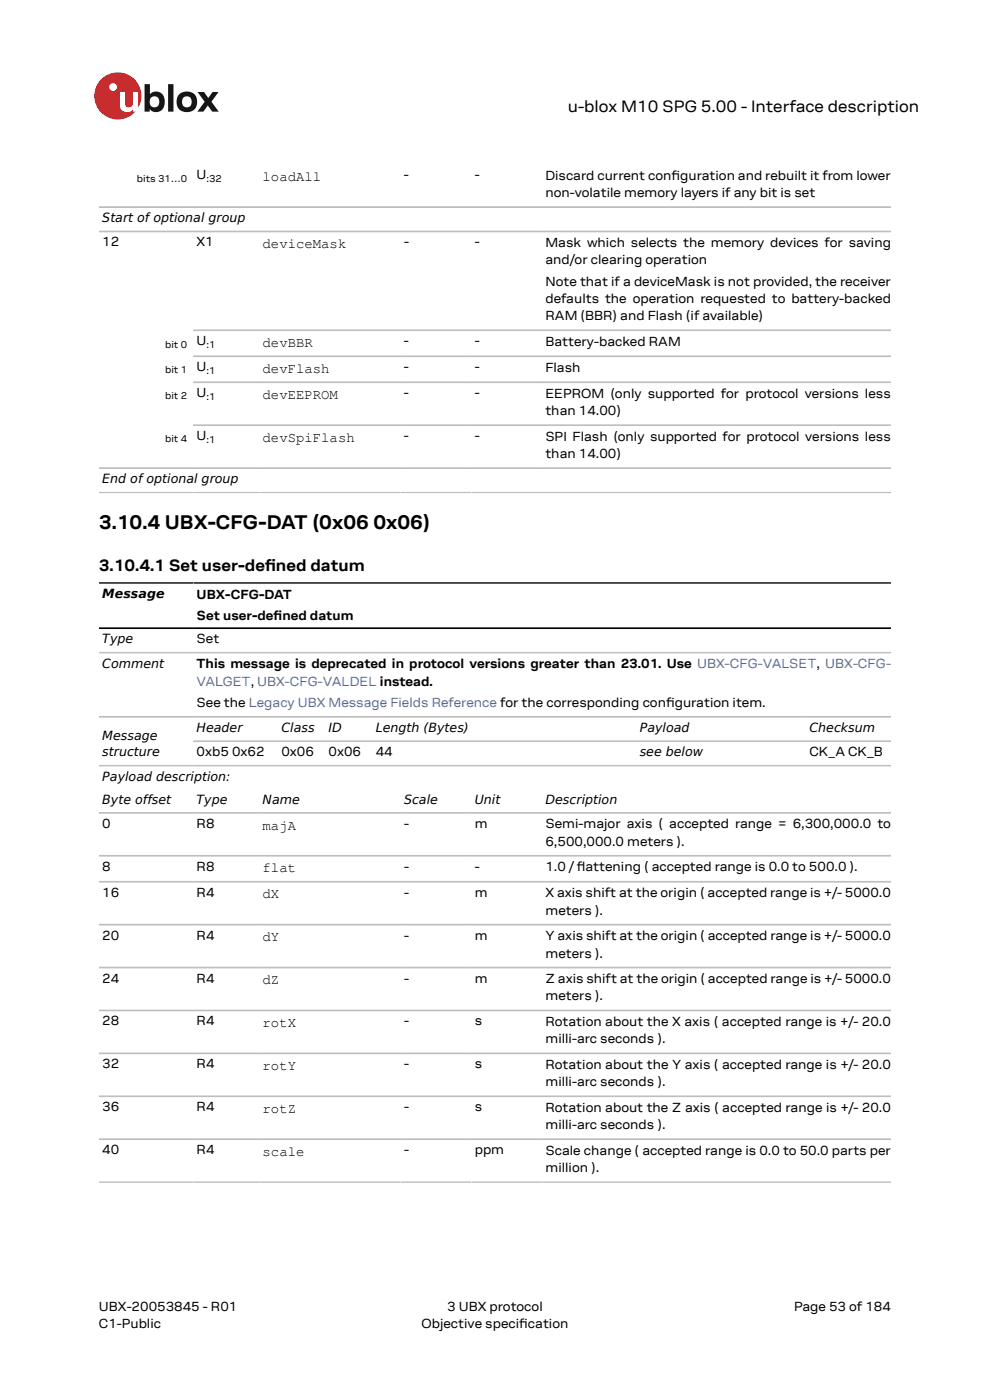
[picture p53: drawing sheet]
<svg xmlns="http://www.w3.org/2000/svg" width="210mm" height="297mm" viewBox="0 0 210 297" stroke-linecap="round" stroke-linejoin="round" font-family="sans-serif">
<defs><g id="words">
<g font-size="4.2">
<text x="21" y="112.1">3.10.4 UBX-CFG-DAT (0x06</text>
<text x="79.2" y="112.1">0x06)</text>
</g>
<g font-size="3.5">
<text x="120.4" y="23.7">u-blox M10 SPG 5.00 - Interface description</text>
<text x="21" y="121.2">3.10.4.1 Set user-def</text>
<text x="56.2" y="121.2">ined datum</text>
</g>
<g font-size="3">
<text x="55.7" y="38.4">loadAll</text>
<text x="55.7" y="52.6">deviceMask</text>
<text x="55.7" y="73.6">devBBR</text>
<text x="55.7" y="79.1">devFlash</text>
<text x="55.7" y="84.6">devEEPROM</text>
<text x="55.7" y="93.7">devSpiFlash</text>
<text x="55.7" y="176">majA</text>
<text x="55.7" y="185.1">flat</text>
<text x="55.7" y="190.6">dX</text>
<text x="55.7" y="199.7">dY</text>
<text x="55.7" y="208.8">dZ</text>
<text x="55.7" y="217.9">rotX</text>
<text x="55.7" y="227">rotY</text>
<text x="55.7" y="236.1">rotZ</text>
<text x="55.7" y="245.2">scale</text>
</g>
<g font-size="2.8">
<text x="41.7" y="38">U</text>
<text x="85.7" y="38">-</text>
<text x="100.7" y="38">-</text>
<text x="115.7" y="38.1">Discard current confguration and rebuilt it from lower</text>
<text x="115.7" y="41.8">non-volatile memory layers if any bit is set</text>
<text x="142.4" y="38.1">i</text>
<text x="21.7" y="52.3">12</text>
<text x="41.7" y="52.3">X1</text>
<text x="85.7" y="52.3">-</text>
<text x="100.7" y="52.3">-</text>
<text x="115.7" y="52.4">Mask which selects the memory devices for saving</text>
<text x="115.7" y="56.1">and/or clearing operation</text>
<text x="115.7" y="60.6">Note that if a deviceMask is not provided, the receiver</text>
<text x="115.7" y="64.3">defaults the operation requested to battery-backed</text>
<text x="115.7" y="67.9">RAM (BBR) and Flash (if available)</text>
<text x="41.7" y="73.2">U</text>
<text x="85.7" y="73.2">-</text>
<text x="100.7" y="73.2">-</text>
<text x="115.7" y="73.4">Battery-backed RAM</text>
<text x="41.7" y="78.7">U</text>
<text x="85.7" y="78.7">-</text>
<text x="100.7" y="78.7">-</text>
<text x="115.7" y="78.9">Flash</text>
<text x="41.7" y="84.3">U</text>
<text x="85.7" y="84.3">-</text>
<text x="100.7" y="84.3">-</text>
<text x="115.7" y="84.4">EEPROM (only supported for protocol versions less</text>
<text x="115.7" y="88.1">than 14.00)</text>
<text x="41.7" y="93.4">U</text>
<text x="85.7" y="93.4">-</text>
<text x="100.7" y="93.4">-</text>
<text x="115.7" y="93.5">SPI Flash (only supported for protocol versions less</text>
<text x="115.7" y="97.2">than 14.00)</text>
<text x="41.7" y="127">UBX-CFG-DAT</text>
<text x="41.7" y="131.5">Set user-def</text>
<text x="58" y="131.5">ined datum</text>
<text x="41.7" y="136.4">Set</text>
<text x="41.7" y="141.8">This message is deprecated in protocol versions greater than 23.01. Use UBX-CFG-VALSET, UBX-CFG-</text>
<text x="41.7" y="149.9">See the Legacy UBX Message Fields Reference for the corresponding confguration item.</text>
<text x="141.3" y="149.9">i</text>
<text x="41.7" y="160.4">0xb5 0x62</text>
<text x="59.7" y="160.4">0x06</text>
<text x="69.7" y="160.4">0x06</text>
<text x="79.7" y="160.4">44</text>
<text x="171.7" y="160.4">CK_A CK_B</text>
<text x="21.7" y="175.6">0</text>
<text x="41.7" y="175.6">R8</text>
<text x="85.7" y="175.6">-</text>
<text x="100.7" y="175.6">m</text>
<text x="115.7" y="175.7">Semi-major axis ( accepted range = 6,300,000.0 to</text>
<text x="115.7" y="179.4">6,500,000.0 meters ).</text>
<text x="21.7" y="184.7">8</text>
<text x="41.7" y="184.7">R8</text>
<text x="85.7" y="184.7">-</text>
<text x="100.7" y="184.7">-</text>
<text x="115.7" y="184.9">1.0 /fattening ( accepted range is 0.0 to 500.0 ).</text>
<text x="122.3" y="184.9">l</text>
<text x="21.7" y="190.2">16</text>
<text x="41.7" y="190.2">R4</text>
<text x="85.7" y="190.2">-</text>
<text x="100.7" y="190.2">m</text>
<text x="115.7" y="190.4">X axis shift at the origin ( accepted range is +/- 5000.0</text>
<text x="115.7" y="194">meters ).</text>
<text x="21.7" y="199.3">20</text>
<text x="41.7" y="199.3">R4</text>
<text x="85.7" y="199.3">-</text>
<text x="100.7" y="199.3">m</text>
<text x="115.7" y="199.5">Y axis shift at the origin ( accepted range is +/- 5000.0</text>
<text x="115.7" y="203.1">meters ).</text>
<text x="21.7" y="208.4">24</text>
<text x="41.7" y="208.4">R4</text>
<text x="85.7" y="208.4">-</text>
<text x="100.7" y="208.4">m</text>
<text x="115.7" y="208.6">Z axis shift at the origin ( accepted range is +/- 5000.0</text>
<text x="115.7" y="212.2">meters ).</text>
<text x="21.7" y="217.5">28</text>
<text x="41.7" y="217.5">R4</text>
<text x="85.7" y="217.5">-</text>
<text x="100.7" y="217.5">s</text>
<text x="115.7" y="217.7">Rotation about the X axis ( accepted range is +/- 20.0</text>
<text x="115.7" y="221.3">milli-arc seconds ).</text>
<text x="21.7" y="226.6">32</text>
<text x="41.7" y="226.6">R4</text>
<text x="85.7" y="226.6">-</text>
<text x="100.7" y="226.6">s</text>
<text x="115.7" y="226.8">Rotation about the Y axis ( accepted range is +/- 20.0</text>
<text x="115.7" y="230.4">milli-arc seconds ).</text>
<text x="21.7" y="235.7">36</text>
<text x="41.7" y="235.7">R4</text>
<text x="85.7" y="235.7">-</text>
<text x="100.7" y="235.7">s</text>
<text x="115.7" y="235.9">Rotation about the Z axis ( accepted range is +/- 20.0</text>
<text x="115.7" y="239.5">milli-arc seconds ).</text>
<text x="21.7" y="244.8">40</text>
<text x="41.7" y="244.8">R4</text>
<text x="85.7" y="244.8">-</text>
<text x="100.7" y="244.8">ppm</text>
<text x="115.7" y="245">Scale change ( accepted range is 0.0 to 50.0 parts per</text>
<text x="115.7" y="248.6">million ).</text>
<text x="21" y="278">UBX-20053845 - R01</text>
<text x="21" y="281.8">C1-Public</text>
<text x="89.4" y="281.8">Objective specifcation</text>
<text x="94.9" y="278">3 UBX protocol</text>
<text x="110.1" y="281.8">i</text>
<text x="168.4" y="278">Page 53 of 184</text>
</g>
<text font-size="2.8" fill="#4664b4" x="41.7" y="145.4">VALGET, UBX-CFG-VALDEL instead.</text>
<g font-size="2.7">
<text x="21.7" y="47.1">Start of optional group</text>
<text x="21.7" y="102.5">End of optional group</text>
<text x="21.7" y="126.9">Message</text>
<text x="21.7" y="136.5">Type</text>
<text x="21.7" y="141.6">Comment</text>
<text x="41.7" y="155.3">Header</text>
<text x="59.7" y="155.3">Class</text>
<text x="69.7" y="155.3">ID</text>
<text x="79.7" y="155.3">Length (Bytes)</text>
<text x="135.7" y="155.3">Payload</text>
<text x="171.7" y="155.3">Checksum</text>
<text x="21.7" y="157">Message</text>
<text x="21.7" y="160.4">structure</text>
<text x="135.7" y="160.4">see below</text>
<text x="21.7" y="165.6">Payload description:</text>
<text x="21.7" y="170.5">Byte offset</text>
<text x="41.7" y="170.5">Type</text>
<text x="55.7" y="170.5">Name</text>
<text x="85.7" y="170.5">Scale</text>
<text x="100.7" y="170.5">Unit</text>
<text x="115.7" y="170.5">Description</text>
</g>
<g font-size="2.1">
<text x="29" y="38.5">bits 31…0</text>
<text x="43.8" y="38.5">:32</text>
<text x="35" y="73.8">bit 0</text>
<text x="43.8" y="73.8">:1</text>
<text x="35" y="79.1">bit 1</text>
<text x="43.8" y="79.3">:1</text>
<text x="35" y="84.6">bit 2</text>
<text x="43.8" y="84.8">:1</text>
<text x="35" y="93.7">bit 4</text>
<text x="43.8" y="93.9">:1</text>
</g>
</g></defs>
<circle cx="25" cy="20.4" r="5" fill="#ed2023"/>
<circle cx="24" cy="18.5" r=".83" fill="#fff"/>
<g fill="#151516">
<path d="M35.7 17.9h1.1v5.8h-1.1z"/>
<path d="M41.9 19.5h1.4l.9 1.3 .9-1.3h1.3l-1.6 2.1 1.6 2.1h-1.4l-.9-1.3-1 1.3h-1.2l1.5-2.1z"/>
<path d="M32 20.7a1.17 1.17 0 0 0-.1 1.5 1.17 1.17 0 0 0 1.4 .4 1.16 1.16 0 0 0 .4-1.6 1.16 1.16 0 0 0-1.7-.3zM30.7 17.9h1.1v2.1a1.82 1.82 0 0 1 2.2-.4 1.82 1.82 0 0 1 .9 2 1.83 1.83 0 0 1-1 2 1.83 1.83 0 0 1-2.1-.5v.6h-1.1z"/>
<path d="M38.9 20.7a1.18 1.18 0 0 0-.2 1.5 1.18 1.18 0 0 0 1.5 .4 1.18 1.18 0 0 0 .4-1.5 1.18 1.18 0 0 0-1.5-.5zM37.4 21.6a2.25 2.25 0 0 1 4.5 0 2.25 2.25 0 0 1-4.5 0z"/>
</g>
<path d="M25.4 19.5h1.1v2.5a.84 .84 0 0 0 1 .8 .84 .84 0 0 0 .7-1v-2.3h1.1v4.2h-1.1v-.5a1.59 1.59 0 0 1-1.8 .5 1.59 1.59 0 0 1-1-1.5z" fill="#fff"/>
<g fill="none" stroke="#bebebe" stroke-width=".35">
<path d="M21 43.9h168M21 49.1h168M41 75.6h148M41 70.1h148M21 99.3h168M41 81.1h148M41 90.2h148M21 104.5h168M21 138.4h168M21 152.1h168M41 157.2h148M21 162.4h168"/>
<path d="M21 172.4h168M21 181.5h168M21 187.1h168M21 196.2h168M21 205.3h168M21 214.4h168M21 223.5h168M21 232.6h168M21 241.7h168M21 250.8h168"/>
</g>
<path d="M21 123.7h168M21 133.3h168" fill="none" stroke="#000" stroke-width=".35"/>
<use href="#words"/>
</svg>
